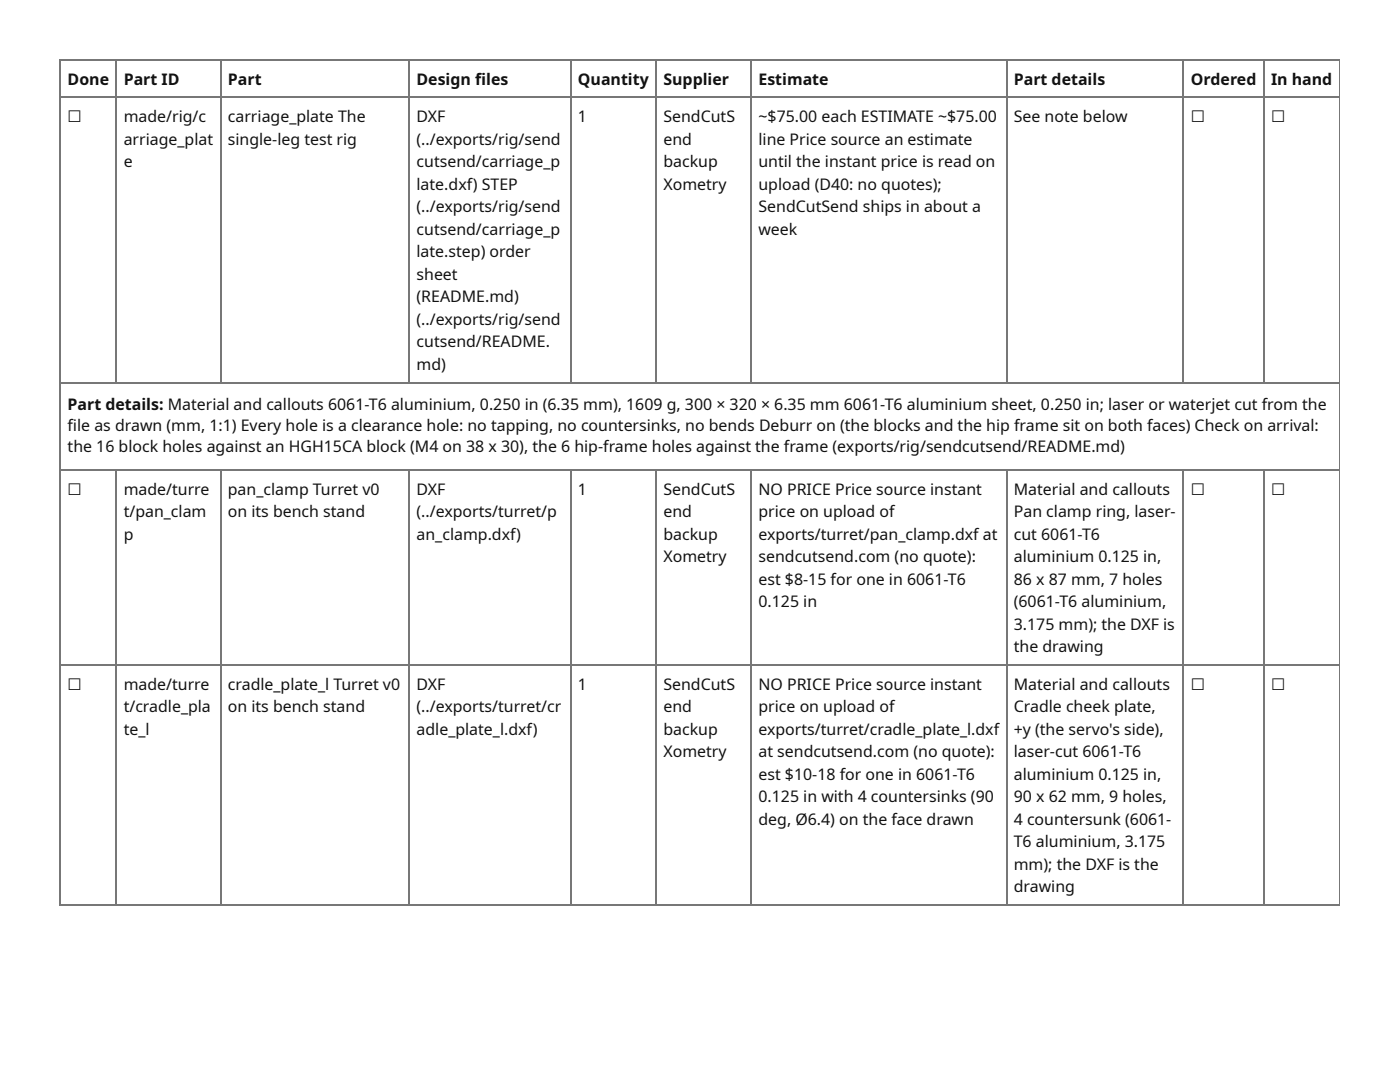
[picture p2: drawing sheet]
<svg xmlns="http://www.w3.org/2000/svg" width="279mm" height="216mm" viewBox="0 0 279 216" stroke-linecap="round" stroke-linejoin="round" font-family="sans-serif">
<defs><g id="words">
<g font-size="3.2" fill="#111">
<text x="13.5" y="16.9">Done</text>
<text x="24.7" y="16.9">Part ID</text>
<text x="45.5" y="16.9">Part</text>
<text x="83.1" y="16.9">Design fi les</text>
<text x="115.3" y="16.9">Quantity</text>
<text x="132.4" y="16.9">Supplier</text>
<text x="151.4" y="16.9">Estimate</text>
<text x="202.3" y="16.9">Part details</text>
<text x="237.7" y="16.9">Ordered</text>
<text x="253.7" y="16.9">In hand</text>
<text x="13.5" y="24.3">☐</text>
<text x="24.7" y="24.3">made/rig/c</text>
<text x="24.7" y="28.8">arriage_plat</text>
<text x="45.5" y="24.3">carriage_plate The</text>
<text x="45.5" y="28.8">single-leg test rig</text>
<text x="83.1" y="24.3">DXF</text>
<text x="83.1" y="28.8">(../exports/rig/send</text>
<text x="115.3" y="24.3">1</text>
<text x="132.4" y="24.3">SendCutS</text>
<text x="132.4" y="28.8">end</text>
<text x="151.4" y="24.3">~$75.00 each ESTIMATE ~$75.00</text>
<text x="151.4" y="28.8">line Price source an estimate</text>
<text x="202.3" y="24.3">See note below</text>
<text x="237.7" y="24.3">☐</text>
<text x="253.7" y="24.3">☐</text>
<text x="24.7" y="33.3">e</text>
<text x="83.1" y="33.3">cutsend/carriage_p</text>
<text x="132.4" y="33.3">backup</text>
<text x="151.4" y="33.3">until the instant price is read on</text>
<text x="83.1" y="37.8">late.dxf) STEP</text>
<text x="132.4" y="37.8">Xometry</text>
<text x="151.4" y="37.8">upload (D40: no quotes);</text>
<text x="83.1" y="42.3">(../exports/rig/send</text>
<text x="83.1" y="46.8">cutsend/carriage_p</text>
<text x="151.4" y="42.3">SendCutSend ships in about a</text>
<text x="151.4" y="46.8">week</text>
<text x="83.1" y="51.3">late.step) order</text>
<text x="83.1" y="55.8">sheet</text>
<text x="83.1" y="60.3">(README.md)</text>
<text x="83.1" y="64.8">(../exports/rig/send</text>
<text x="83.1" y="69.3">cutsend/README.</text>
<text x="83.1" y="73.8">md)</text>
<text x="13.5" y="81.8">Part details: Material and callouts 6061-T6 aluminium, 0.250 in (6.35 mm), 1609 g, 300 × 320 × 6.35 mm 6061-T6 aluminium sheet, 0.250 in; laser or waterjet cut from the</text>
<text x="13.5" y="86">fi le as drawn (mm, 1:1) Every hole is a clearance hole: no tapping, no countersinks, no bends Deburr on (the blocks and the hip frame sit on both faces) Check on arrival:</text>
<text x="13.5" y="90.2">the 16 block holes against an HGH15CA block (M4 on 38 x 30), the 6 hip-frame holes against the frame (exports/rig/sendcutsend/README.md)</text>
<text x="13.5" y="98.7">☐</text>
<text x="24.7" y="98.7">made/turre</text>
<text x="45.5" y="98.7">pan_clamp Turret v0</text>
<text x="83.1" y="98.7">DXF</text>
<text x="115.3" y="98.7">1</text>
<text x="132.4" y="98.7">SendCutS</text>
<text x="151.4" y="98.7">NO PRICE Price source instant</text>
<text x="202.3" y="98.7">Material and callouts</text>
<text x="237.7" y="98.7">☐</text>
<text x="253.7" y="98.7">☐</text>
<text x="24.7" y="103.2">t/pan_clam</text>
<text x="24.7" y="107.7">p</text>
<text x="45.5" y="103.2">on its bench stand</text>
<text x="83.1" y="103.2">(../exports/turret/p</text>
<text x="83.1" y="107.7">an_clamp.dxf)</text>
<text x="132.4" y="103.2">end</text>
<text x="132.4" y="107.7">backup</text>
<text x="151.4" y="103.2">price on upload of</text>
<text x="151.4" y="107.7">exports/turret/pan_clamp.dxf at</text>
<text x="202.3" y="103.2">Pan clamp ring, laser-</text>
<text x="202.3" y="107.7">cut 6061-T6</text>
<text x="132.4" y="112.2">Xometry</text>
<text x="151.4" y="112.2">sendcutsend.com (no quote):</text>
<text x="202.3" y="112.2">aluminium 0.125 in,</text>
<text x="151.4" y="116.7">est $8-15 for one in 6061-T6</text>
<text x="202.3" y="116.7">86 x 87 mm, 7 holes</text>
<text x="151.4" y="121.2">0.125 in</text>
<text x="202.3" y="121.2">(6061-T6 aluminium,</text>
<text x="202.3" y="125.7">3.175 mm); the DXF is</text>
<text x="202.3" y="130.2">the drawing</text>
<text x="13.5" y="137.6">☐</text>
<text x="24.7" y="137.6">made/turre</text>
<text x="45.5" y="137.6">cradle_plate_l Turret v0</text>
<text x="83.1" y="137.6">DXF</text>
<text x="115.3" y="137.6">1</text>
<text x="132.4" y="137.6">SendCutS</text>
<text x="151.4" y="137.6">NO PRICE Price source instant</text>
<text x="202.3" y="137.6">Material and callouts</text>
<text x="237.7" y="137.6">☐</text>
<text x="253.7" y="137.6">☐</text>
<text x="24.7" y="142.1">t/cradle_pla</text>
<text x="45.5" y="142.1">on its bench stand</text>
<text x="83.1" y="142.1">(../exports/turret/cr</text>
<text x="132.4" y="142.1">end</text>
<text x="151.4" y="142.1">price on upload of</text>
<text x="202.3" y="142.1">Cradle cheek plate,</text>
<text x="24.7" y="146.6">te_l</text>
<text x="83.1" y="146.6">adle_plate_l.dxf)</text>
<text x="132.4" y="146.6">backup</text>
<text x="151.4" y="146.6">exports/turret/cradle_plate_l.dxf</text>
<text x="202.3" y="146.6">+y (the servo's side),</text>
<text x="132.4" y="151.1">Xometry</text>
<text x="151.4" y="151.1">at sendcutsend.com (no quote):</text>
<text x="151.4" y="155.6">est $10-18 for one in 6061-T6</text>
<text x="202.3" y="151.1">laser-cut 6061-T6</text>
<text x="202.3" y="155.6">aluminium 0.125 in,</text>
<text x="151.4" y="160.1">0.125 in with 4 countersinks (90</text>
<text x="202.3" y="160.1">90 x 62 mm, 9 holes,</text>
<text x="151.4" y="164.6">deg, Ø6.4) on the face drawn</text>
<text x="202.3" y="164.6">4 countersunk (6061-</text>
<text x="202.3" y="169.1">T6 aluminium, 3.175</text>
<text x="202.3" y="173.6">mm); the DXF is the</text>
<text x="202.3" y="178.1">drawing</text>
</g>
</g></defs>
<g fill="none" stroke="#777" stroke-width=".26">
<path d="M11.9 12h255.5M11.9 19.4h255.5M12 11.9v168.5M23.2 11.9v64.6M44.1 11.9v64.6M81.6 11.9v64.6M113.9 11.9v64.6M130.8 11.9v64.6M149.9 11.9v64.6M201 11.9v64.6M236.1 11.9v64.6M252.3 11.9v64.6"/>
<path d="M11.9 76.3h255.5M11.9 93.8h255.5M23.2 93.9v86.5M44.1 93.9v86.5M81.6 93.9v86.5M113.9 93.9v86.5M130.8 93.9v86.5M149.9 93.9v86.5M201 93.9v86.5M236.1 93.9v86.5M252.3 93.9v86.5M11.9 132.7h255.5"/>
<path d="M11.9 180.6h255.5"/>
</g>
<path d="M267.3 11.9v168.5" fill="none" stroke="#777" stroke-width=".2"/>
<use href="#words"/>
</svg>
